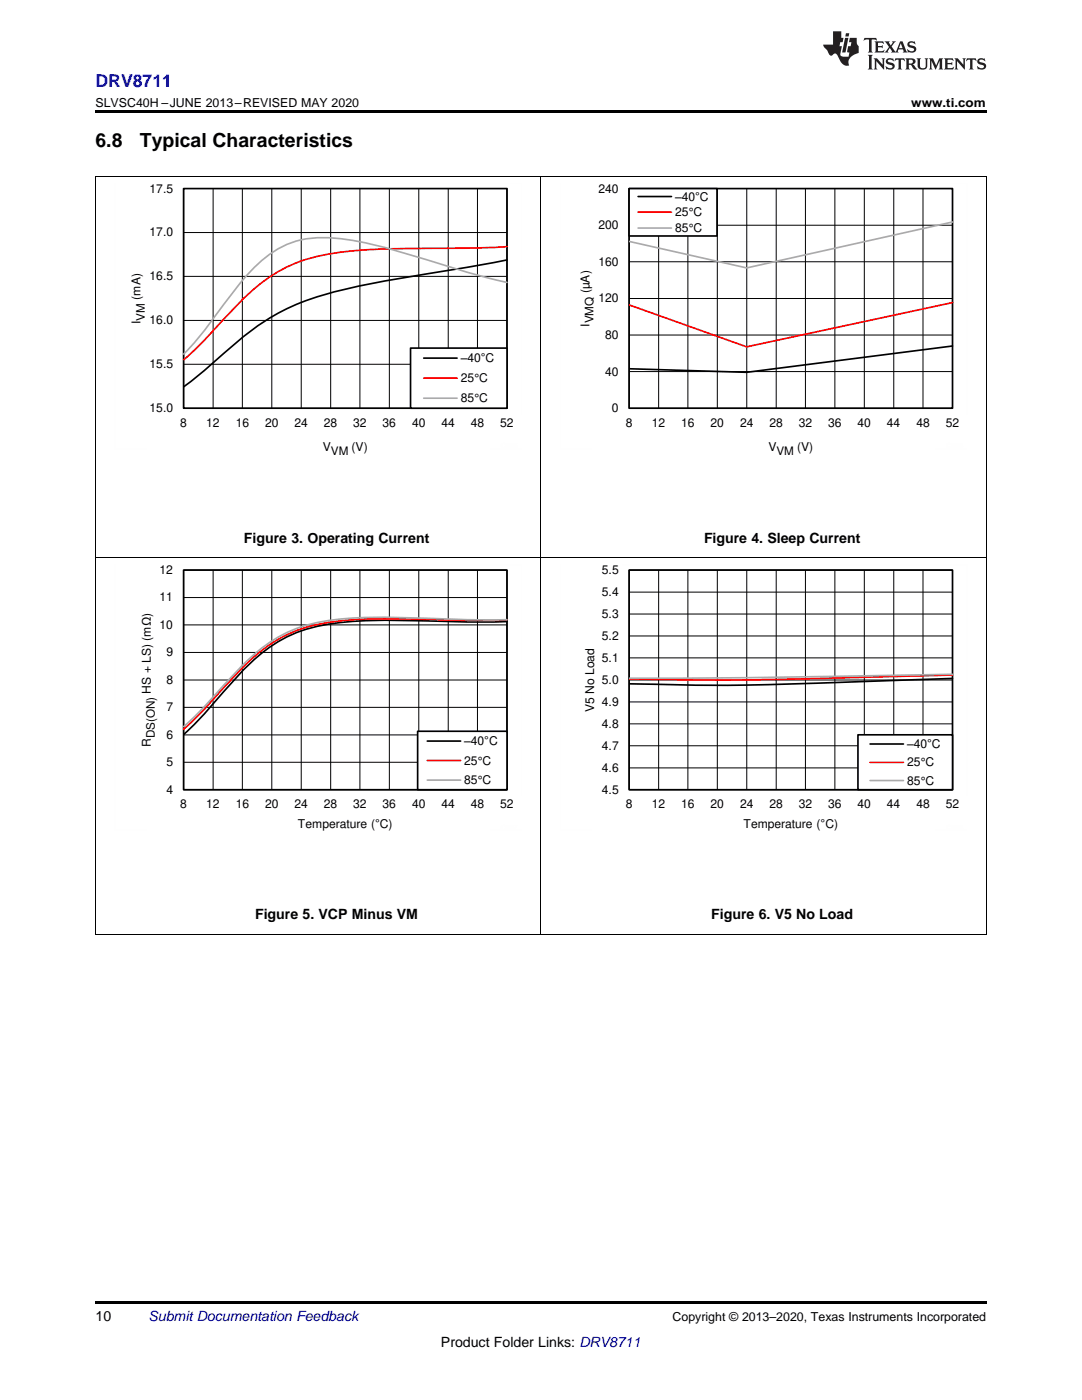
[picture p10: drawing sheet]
<svg xmlns="http://www.w3.org/2000/svg" width="216mm" height="279mm" viewBox="0 0 216 279" stroke-linecap="round" stroke-linejoin="round" font-family="sans-serif">
<defs><g id="words">
<g font-size="3.9">
<text x="19" y="29.3">6.8</text>
<text x="27.9" y="29.3">Typical Characteristics</text>
</g>
<text font-size="3.5" fill="#00f" x="19" y="17.3">DRV8711</text>
<g font-size="2.8">
<text x="48.7" y="108.4">Figure 3. Operating Current</text>
<text x="140.5" y="108.4">Figure 4. Sleep Current</text>
<text x="50.9" y="183.5">Figure 5. VCP Minus VM</text>
<text x="141.9" y="183.5">Figure 6. V5 No Load</text>
<text x="19" y="263.6">10</text>
<text x="88" y="268.9">Product Folder Links: DRV8711</text>
</g>
<text font-size="2.8" fill="#0000c8" x="29.6" y="263.6">Submit Documentation Feedback</text>
<g font-size="2.5">
<text x="19" y="21.4">SLVSC40H –JUNE 2013–REVISED MAY 2020</text>
<text x="181.8" y="21.4">www.ti.com</text>
<text x="134.2" y="263.6">Copyright © 2013–2020, Texas Instruments Incorporated</text>
</g>
<g font-size="2.4">
<text x="29.8" y="38.4">17.5</text>
<text x="119.4" y="38.4">240</text>
<text x="134.7" y="40.1">±40ÉC</text>
<text x="29.8" y="47.2">17.0</text>
<text x="119.4" y="45.7">200</text>
<text x="134.7" y="43.1">25°C</text>
<text x="134.7" y="46.3">85°C</text>
<text x="119.4" y="53">160</text>
<text x="28" y="59.8" transform="rotate(-90 28 59.8)">(mA)</text>
<text x="29.8" y="56">16.5</text>
<text x="117.6" y="58.5" transform="rotate(-90 117.6 58.5)">(µA)</text>
<text x="28" y="64.6" transform="rotate(-90 28 64.6)">I</text>
<text x="29.8" y="64.7">16.0</text>
<text x="117.6" y="65.2" transform="rotate(-90 117.6 65.2)">I</text>
<text x="119.4" y="60.4">120</text>
<text x="120.8" y="67.7">80</text>
<text x="29.8" y="73.5">15.5</text>
<text x="91.9" y="72.3">±40</text>
<text x="91.9" y="76.3">25°C</text>
<text x="95.9" y="72.3">ÉC</text>
<text x="120.8" y="75">40</text>
<text x="29.8" y="82.3">15.0</text>
<text x="91.9" y="80.3">85°C</text>
<text x="122.1" y="82.3">0</text>
<text x="36" y="85.2">8</text>
<text x="41.2" y="85.2">12</text>
<text x="47" y="85.2">16</text>
<text x="52.9" y="85.2">20</text>
<text x="58.8" y="85.2">24</text>
<text x="64.4" y="90">V</text>
<text x="64.6" y="85.2">28</text>
<text x="70.2" y="90">(V)</text>
<text x="70.5" y="85.2">32</text>
<text x="76.4" y="85.2">36</text>
<text x="82.2" y="85.2">40</text>
<text x="88.1" y="85.2">44</text>
<text x="94" y="85.2">48</text>
<text x="99.8" y="85.2">52</text>
<text x="124.9" y="85.2">8</text>
<text x="130.1" y="85.2">12</text>
<text x="135.9" y="85.2">16</text>
<text x="141.8" y="85.2">20</text>
<text x="147.7" y="85.2">24</text>
<text x="153.3" y="90">V</text>
<text x="153.5" y="85.2">28</text>
<text x="159.1" y="90">(V)</text>
<text x="159.4" y="85.2">32</text>
<text x="165.3" y="85.2">36</text>
<text x="171.1" y="85.2">40</text>
<text x="177" y="85.2">44</text>
<text x="182.9" y="85.2">48</text>
<text x="188.7" y="85.2">52</text>
<text x="31.9" y="114.6">12</text>
<text x="120.1" y="118.9">5.4</text>
<text x="120.1" y="114.6">5.5</text>
<text x="31.9" y="125.5">10</text>
<text x="31.9" y="120">11</text>
<text x="120.1" y="123.3">5.3</text>
<text x="33.2" y="131">9</text>
<text x="120.1" y="127.7">5.2</text>
<text x="33.2" y="136.5">8</text>
<text x="120.1" y="136.5">5.0</text>
<text x="120.1" y="132.1">5.1</text>
<text x="30.1" y="138.4" transform="rotate(-90 30.1 138.4)">HS + LS) (mü)</text>
<text x="33.2" y="142">7</text>
<text x="118.5" y="142.1" transform="rotate(-90 118.5 142.1)">V5 No Load</text>
<text x="120.1" y="140.9">4.9</text>
<text x="30.1" y="149.1" transform="rotate(-90 30.1 149.1)">R</text>
<text x="33.2" y="147.5">6</text>
<text x="92.6" y="148.8">±40ÉC</text>
<text x="120.1" y="149.6">4.7</text>
<text x="120.1" y="145.3">4.8</text>
<text x="181" y="149.3">±40ÉC</text>
<text x="33.2" y="152.9">5</text>
<text x="92.6" y="152.6">25°C</text>
<text x="120.1" y="154">4.6</text>
<text x="181" y="152.9">25°C</text>
<text x="33.2" y="158.4">4</text>
<text x="36" y="161.3">8</text>
<text x="41.2" y="161.3">12</text>
<text x="47" y="161.3">16</text>
<text x="52.9" y="161.3">20</text>
<text x="58.8" y="161.3">24</text>
<text x="64.6" y="161.3">28</text>
<text x="70.5" y="161.3">32</text>
<text x="76.4" y="161.3">36</text>
<text x="82.2" y="161.3">40</text>
<text x="88.1" y="161.3">44</text>
<text x="92.6" y="156.5">85°C</text>
<text x="94" y="161.3">48</text>
<text x="99.8" y="161.3">52</text>
<text x="120.1" y="158.4">4.5</text>
<text x="124.9" y="161.3">8</text>
<text x="130.1" y="161.3">12</text>
<text x="135.9" y="161.3">16</text>
<text x="141.8" y="161.3">20</text>
<text x="147.7" y="161.3">24</text>
<text x="153.5" y="161.3">28</text>
<text x="159.4" y="161.3">32</text>
<text x="165.3" y="161.3">36</text>
<text x="171.1" y="161.3">40</text>
<text x="177" y="161.3">44</text>
<text x="181" y="156.6">85°C</text>
<text x="182.9" y="161.3">48</text>
<text x="188.7" y="161.3">52</text>
<text x="59.5" y="165.2">Temperature (ÉC)</text>
<text x="148.4" y="165.2">Temperature (ÉC)</text>
</g>
<g font-size="2.3">
<text x="28.9" y="64" transform="rotate(-90 28.9 64)">VM</text>
<text x="118.5" y="64.5" transform="rotate(-90 118.5 64.5)">VMQ</text>
<text x="66" y="90.8">VM</text>
<text x="154.9" y="90.8">VM</text>
<text x="30.9" y="147.3" transform="rotate(-90 30.9 147.3)">DS(ON)</text>
</g>
</g></defs>
<path d="M19 259.7h177.8v.5h-177.8z" fill="#000"/>
<g fill="none" stroke="#000" stroke-width=".2">
<path d="M19.1 111.4v75.1M36.7 113.8h64.4v43.8h-64.4zM36.7 119.3h64.4M42.5 113.8v43.8M48.4 113.8v43.8M54.2 113.8v43.8M60.1 113.8v43.8M66 113.8v43.8M71.8 113.8v43.8M77.7 113.8v43.8M83.6 113.8v43.8M89.4 113.8v43.8"/>
<path d="M95.3 113.8v43.8M107.9 111.4v75.1M196.8 111.4v75.1M36.7 135.7h64.4M36.7 130.2h64.4M36.7 124.7h64.4M36.7 152.1h64.4M36.7 146.7h64.4M36.7 141.2h64.4M19 186.5h177.8"/>
</g>
<path d="M36.6 113.8h64.6v43.8h-64.6zM101.2 124l-6.4 .1-6.5-.1a143.5 143.5 0 0 0-21.1 .3 28.4 28.4 0 0 0-18.7 9.5l-2.4 2.6a114.6 114.6 0 0 1-9.5 10.2" fill="none" stroke="#000" stroke-width=".33"/>
<path d="M101.2 123.7l-6.4 .1-6.5-.1a148.2 148.2 0 0 0-21.1 .3 28.7 28.7 0 0 0-18.7 9.2l-2.4 2.4a112.5 112.5 0 0 1-9.5 9.9" fill="none" stroke="#f00" stroke-width=".33"/>
<path d="M101.2 123.7h-6.4l-6.5-.2a147.3 147.3 0 0 0-21.1 .1 28.4 28.4 0 0 0-18.7 9.1l-2.4 2.4a111.5 111.5 0 0 1-9.5 9.9" fill="none" stroke="#aaa" stroke-width=".33"/>
<path d="M83.3 145.9h17.9v11.7h-17.9z" fill-rule="evenodd" fill="#fff"/>
<path d="M125.5 113.8h64.6v43.8h-64.6zM190.1 135.4l-19.5 .7a537.4 537.4 0 0 1-45.1 .4M83.3 145.9h17.9v11.7h-17.9zM85.3 147.9h6.6" fill="none" stroke="#000" stroke-width=".33"/>
<path d="M190.1 134.7l-23.8 .6a692.4 692.4 0 0 1-40.8 .2M85.3 151.8h6.6" fill="none" stroke="#f00" stroke-width=".33"/>
<path d="M190.1 134.6l-41.1 .6-23.5 .2M85.3 155.7h6.6" fill="none" stroke="#aaa" stroke-width=".33"/>
<path d="M22.9 112.7v53.1M35.3 112.7h68.8M104.1 112.7v46.1M22.9 165.7h6.3M97.8 165.7h6.3" fill="none" stroke="#fefefe" stroke-width=".2" stroke-dasharray=".4 .1" stroke-linecap="butt"/>
<g fill="none" stroke="#000" stroke-width=".2">
<path d="M125.6 113.8h64.4v43.8h-64.4zM125.6 118.2h64.4M131.4 113.8v43.8M137.3 113.8v43.8M143.1 113.8v43.8M149 113.8v43.8M154.9 113.8v43.8M160.7 113.8v43.8M166.6 113.8v43.8M172.5 113.8v43.8M178.3 113.8v43.8M184.2 113.8v43.8"/>
<path d="M125.6 135.7h64.4M125.6 131.3h64.4M125.6 126.9h64.4M125.6 122.5h64.4M125.6 153.3h64.4M125.6 148.8h64.4M125.6 144.5h64.4M125.6 140.1h64.4"/>
</g>
<path d="M171.2 146.6h18.9v11h-18.9z" fill-rule="evenodd" fill="#fff"/>
<path d="M36.6 37.6h64.6v43.9h-64.6zM101.2 51.9l-17.3 3a124.1 124.1 0 0 0-23.8 5.5 49.9 49.9 0 0 0-15.9 10.5l-4.9 4.3-2.7 2M171.2 146.6h18.9v11h-18.9zM173.6 148.5h6.7" fill="none" stroke="#000" stroke-width=".33"/>
<path d="M101.2 49.2l-6.4 .3-6.5 .1a141.9 141.9 0 0 0-23 1.2 30.8 30.8 0 0 0-18 10.1l-1.2 1.2a114.3 114.3 0 0 1-9.5 9.7M173.6 152.1h6.7" fill="none" stroke="#f00" stroke-width=".33"/>
<path d="M101.2 56.4a321.3 321.3 0 0 1-21.7-6.2 53.9 53.9 0 0 0-16-2.8 17.9 17.9 0 0 0-12.5 5.7 105.1 105.1 0 0 0-9.5 11.9l-2.3 3-2.6 2.7M173.6 155.8h6.7" fill="none" stroke="#aaa" stroke-width=".33"/>
<path d="M111.8 112.7v53.1M124.2 112.7h68.8M193 112.7v46.1M111.8 165.7h6.3M186.7 165.7h6.3" fill="none" stroke="#fefefe" stroke-width=".2" stroke-dasharray=".4 .1" stroke-linecap="butt"/>
<g fill="none" stroke="#000" stroke-width=".2">
<path d="M19.1 35.2v76.2M36.7 37.6h64.4v43.9h-64.4zM42.5 37.6v43.9M48.4 37.6v43.9M54.2 37.6v43.9M60.1 37.6v43.9M66 37.6v43.9M71.8 37.6v43.9M77.7 37.6v43.9M83.6 37.6v43.9M89.4 37.6v43.9M95.3 37.6v43.9"/>
<path d="M107.9 35.2v76.2M196.8 35.2v76.2M36.7 55.2h64.4M36.7 46.4h64.4M36.7 72.7h64.4M36.7 63.9h64.4M19 111.4h177.8"/>
</g>
<path d="M81.9 69.5h19.3v12h-19.3z" fill-rule="evenodd" fill="#fff"/>
<path d="M125.5 37.6h64.6v43.9h-64.6zM81.9 69.5h19.3v12h-19.3zM84.5 71.5h6.7M190.1 69.1l-41.1 5.2-23.5-.7" fill="none" stroke="#000" stroke-width=".33"/>
<path d="M84.5 75.5h6.7M190.1 60.4l-41.1 8.8-23.5-8.4" fill="none" stroke="#f00" stroke-width=".33"/>
<path d="M190.1 44.3l-41.1 9.2-23.5-5.3M84.5 79.5h6.7" fill="none" stroke="#aaa" stroke-width=".33"/>
<path d="M22.9 36.6v53M35.3 36.6h68.8M104.1 36.6v46.1M22.9 89.6h6.3M97.8 89.6h6.3" fill="none" stroke="#fefefe" stroke-width=".2" stroke-dasharray=".4 .1" stroke-linecap="butt"/>
<g fill="none" stroke="#000" stroke-width=".2">
<path d="M125.6 37.6h64.4v43.9h-64.4zM131.4 37.6v43.9M137.3 37.6v43.9M143.1 37.6v43.9M149 37.6v43.9M154.9 37.6v43.9M160.7 37.6v43.9M166.6 37.6v43.9M172.5 37.6v43.9M178.3 37.6v43.9M184.2 37.6v43.9M125.6 59.6h64.4"/>
<path d="M125.6 52.2h64.4M125.6 44.9h64.4M125.6 74.2h64.4M125.6 66.9h64.4"/>
</g>
<path d="M125.5 37.6h17.6v9.5h-17.6z" fill-rule="evenodd" fill="#fff"/>
<path d="M125.5 37.6h17.6v9.5h-17.6zM127.3 39.2h6.7" fill="none" stroke="#000" stroke-width=".33"/>
<path d="M127.3 42.3h6.7" fill="none" stroke="#f00" stroke-width=".33"/>
<path d="M127.3 45.5h6.7" fill="none" stroke="#aaa" stroke-width=".33"/>
<path d="M111.8 36.6v53M124.2 36.6h68.8M193 36.6v46.1M111.8 89.6h6.3M186.7 89.6h6.3" fill="none" stroke="#fefefe" stroke-width=".2" stroke-dasharray=".4 .1" stroke-linecap="butt"/>
<path d="M19 35.2h177.8" fill="none" stroke="#000" stroke-width=".2"/>
<path d="M19 22h177.8v.5h-177.8z" fill="#000"/>
<g fill="#231f20">
<path d="M172.5 7.6l-.1 .5 .4-.2h.6v.1v2.1l-.2 .4h.9l-.2-.4v-2.1l.1-.1h.5l.5 .2-.2-.5zM174.5 8.3l.2 .3v1.5l-.2 .4h1.8l.2-.6a1.04 1.04 0 0 1-1.3 .2v-.7h.6l.3 .2v-.6l-.3 .2h-.6v-.6l.8-.1 .4 .3-.2-.5zM176.5 8.3l.9 1.1-.9 1.1h.8l-.2-.2 .4-.7 .5 .7-.2 .2h1.5l-.2-.2 .2-.4h.9l.1 .4-.2 .2h1l-.3-.3-.7-1.9h-.5l-.9 2-.8-1 .9-1h-.8l.1 .3-.4 .5-.3-.6 .1-.2zM179.7 8.6l.4 1h-.7zM181.3 8.4a.63 .63 0 0 0-.2 .7 .63 .63 0 0 0 .6 .4l.6 .2 .1 .2a.75 .75 0 0 1-.7 .4 .75 .75 0 0 1-.6-.5l.1 .7 .1-.1a1.11 1.11 0 0 0 1.5-.6 1.13 1.13 0 0 0-1.2-.8l-.1-.4a1.04 1.04 0 0 1 1.2 .2l-.2-.5-.2 .1-.4-.2zM173.2 10.9l.2 .4v2.2l-.2 .4h1l-.3-.4v-2.2l.3-.4zM174.3 11.6l.3 .4v1.5l-.3 .4h.8l-.2-.4v-1.3l1.5 1.7v-1.9l.2-.4h-.7l.2 .4v.9l-1.1-1.3zM177 11.8a.62 .62 0 0 0-.2 .7 .62 .62 0 0 0 .6 .4l.6 .1 .1 .3a.76 .76 0 0 1-.7 .3 .76 .76 0 0 1-.7-.4l.2 .7 .1-.1a1.11 1.11 0 0 0 1.5-.6 1.13 1.13 0 0 0-1.2-.8l-.1-.4a1.04 1.04 0 0 1 1.2 .2l-.2-.6-.2 .1-.5-.1zM178.7 11.6l-.2 .6a.61 .61 0 0 1 .8-.3v1.6l-.2 .4h.9l-.2-.4v-1.6a.63 .63 0 0 1 .7 .3l-.1-.6zM180.6 11.6l.3 .4v1.5l-.3 .4h1l-.2-.2-.1-.8 .6 .2a.76 .76 0 0 0 1.2 .7l-1-1a.58 .58 0 0 0 .6-.5 .58 .58 0 0 0-.5-.6zM181.4 11.9h.1a.45 .45 0 0 1 .5 .1 .45 .45 0 0 1 .1 .5l-.8 .2zM182.9 11.6l.2 .2a2.17 2.17 0 0 0 .3 1.9 .99 .99 0 0 0 1.6-.6v-1.1l.2-.4h-.7l.2 .2a1.92 1.92 0 0 1-.2 1.8 .6 .6 0 0 1-.9-.5v-1.1l.2-.4zM185.4 11.6l.2 .4v1.5l-.2 .4h.7l-.2-.4v-1.4l.8 1.8 .8-1.8v1.4l-.2 .4h.9l-.2-.4v-1.5l.2-.4h-.8l-.6 1.5-.6-1.5zM188.4 11.6l.2 .4v1.5l-.2 .4h1.8l.1-.6a1.04 1.04 0 0 1-1.2 .1v-.6h.5l.4 .2v-.6l-.4 .2h-.5v-.7h.8l.3 .3-.1-.6zM190.5 11.6l.2 .4v1.5l-.2 .4h.7l-.2-.4v-1.3l1.5 1.7v-1.9l.2-.4h-.7l.2 .4v.9l-1.1-1.3zM192.9 11.6l-.1 .6a.61 .61 0 0 1 .7-.3l.1 1.6-.3 .4h1l-.3-.4 .1-1.6a.63 .63 0 0 1 .7 .3l-.1-.6zM195.2 11.8a.62 .62 0 0 0-.2 .7 .62 .62 0 0 0 .6 .4l.6 .1 .1 .3a.76 .76 0 0 1-.7 .3 .76 .76 0 0 1-.6-.4l.1 .7 .1-.1a1.11 1.11 0 0 0 1.6-.6 1.13 1.13 0 0 0-1.3-.8l-.1-.4a1.04 1.04 0 0 1 1.2 .2l-.1-.6-.2 .1-.5-.1z"/>
<path d="M166.2 6.3v2.6h-1.9v.4l.8 .9a.91 .91 0 0 0 1 .8 .56 .56 0 0 1 .5-.3 .56 .56 0 0 1 .5 .3l.4 .8a1.53 1.53 0 0 0 1.9 1.2 1.54 1.54 0 0 1 1-2.1l.9-.3v-1.4a1.52 1.52 0 0 1-.4-1.6h-1.3l-.2 .8h.5l-.2 .8h-.5l-.1 1v.2l.4 .1-.2 .8a1.93 1.93 0 0 1-1.6-.3l.3-1.8h-.5l.2-.8h.4l.2-.8h-.4v-1.3zM168.6 7.6l-.6 2.9h.7l.6-2.9zM168.8 6.6l-.1 .7h.6l.2-.7z"/>
</g>
<use href="#words"/>
</svg>
